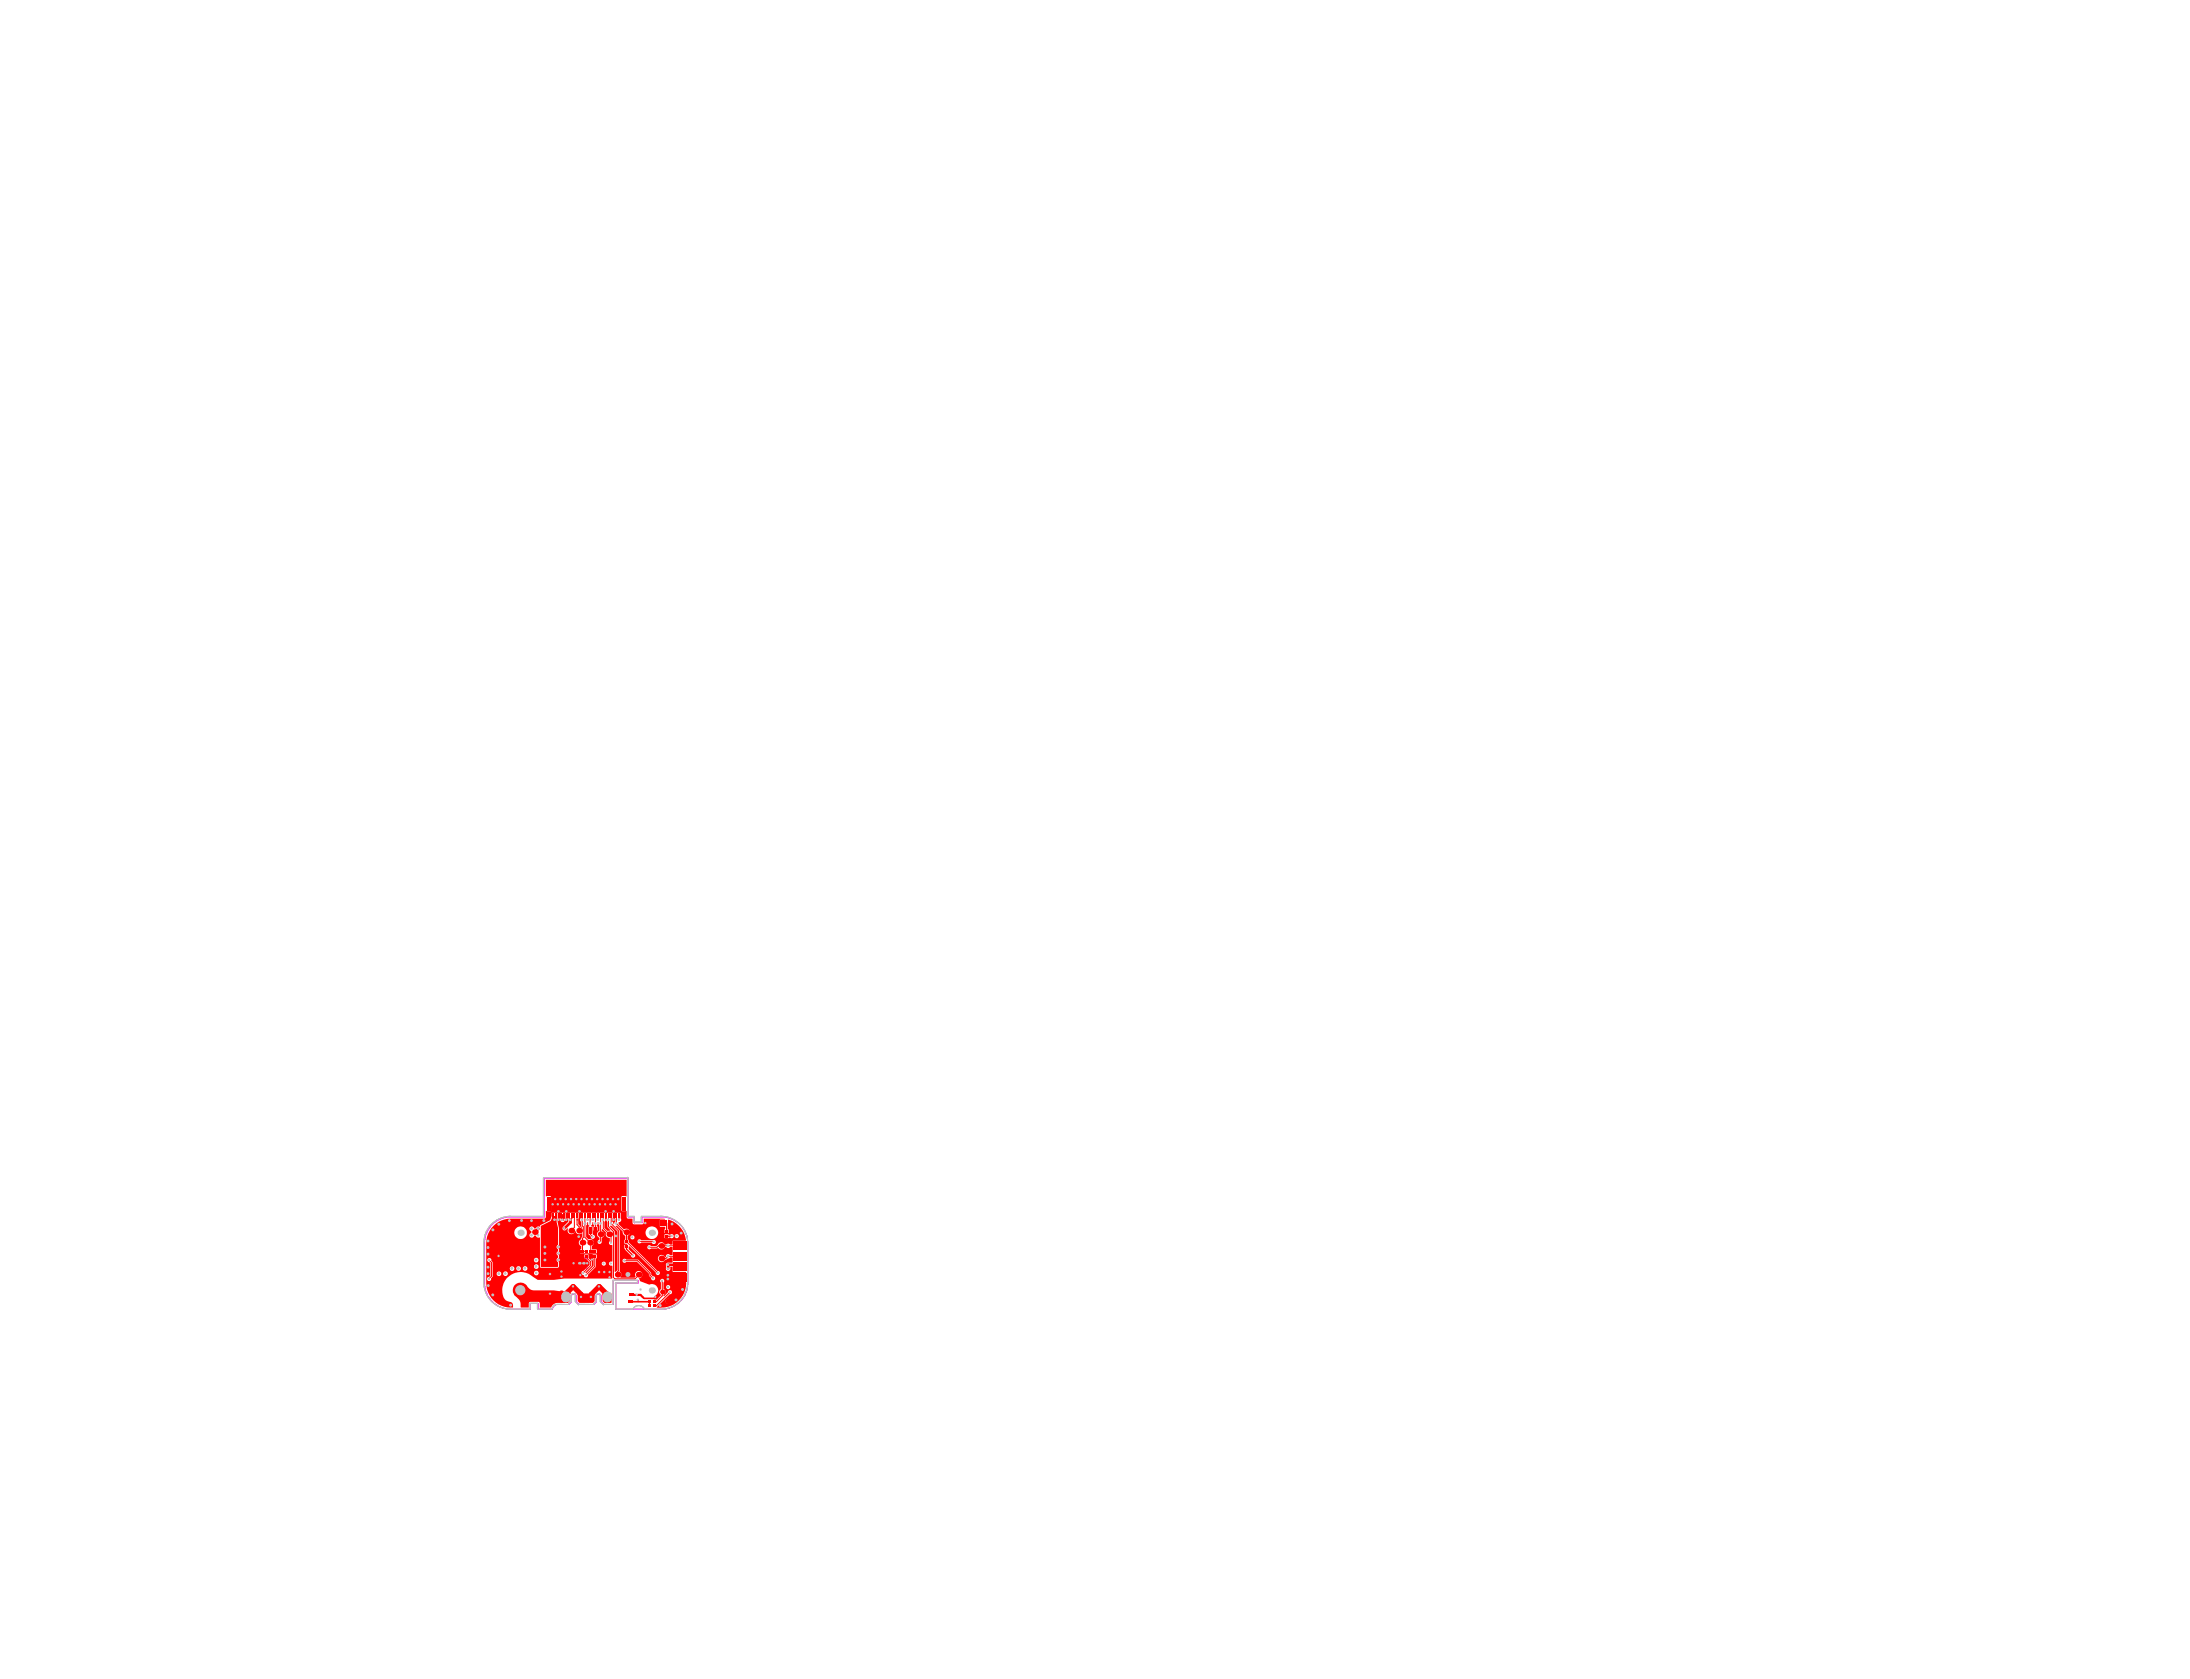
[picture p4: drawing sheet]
<svg xmlns="http://www.w3.org/2000/svg" width="269mm" height="206mm" viewBox="0 0 269 206" stroke-linecap="round" stroke-linejoin="round" font-family="sans-serif">
<path d="M60.3 150.2a3.4 3.4 0 0 1 2.3-1l4.1 .1v-4.8h10.4v4.8h.7v.7h.9v-.7l2.4-.1a3.3 3.3 0 0 1 3.3 3.3v4.9a3.2 3.2 0 0 1-3.3 3.2h-2a.82 .82 0 0 0-1.4 0h-2.1v-3.1l2.6-.1v-.3h-2.9l-.1 3h-1.2l-.3-.4v-.7a.26 .26 0 0 0-.3-.3 .26 .26 0 0 0-.2 .3v.7l-.4 .4h-1.8l-.4-.4v-.7a.26 .26 0 0 0-.2-.3 .26 .26 0 0 0-.3 .3v.7l-.3 .4h-1.4a.72 .72 0 0 0-.6 .5h-1.8v-.7h-.9l-.1 .7h-2.4a3.2 3.2 0 0 1-3.2-3.2v-4.9a3.2 3.2 0 0 1 .9-2.3z" fill="none" stroke="#c0c0c0" stroke-width=".12"/>
<g fill="none" stroke="#f0f" stroke-width=".12">
<path d="M60.6 153.5h1.3v1.3h-1.3zM62.6 152.9h2.1v2h-2.1zM62.7 149.3a3.2 3.2 0 0 0-3.2 3.2v4.9a3.2 3.2 0 0 0 3.2 3.2h2.4v-.7h1v.7h1.7a.64 .64 0 0 1 .7-.5h1.3l.3-.4M62.7 149.3h4.1v-4.7h10.3v4.7h.8v.7h.9v-.7h2.4M70.1 159v.7M70.4 158.7l-.2 .2-.1 .1M70.4 158.7l.3 .2v.1M70.4 158.7l-.2 .1-.1 .2M70.4 158.7a.28 .28 0 0 1 .3 .3M70.7 154.3h1.3v1.4h-1.3zM70.7 159v.7l.3 .4h1.9l.3-.4M73.2 159v.7"/>
<path d="M73.5 158.7l.1 .1 .2 .2M73.5 158.7l-.2 .1-.1 .2M73.5 158.7a.28 .28 0 0 1 .3 .3M81.2 149.3a3.2 3.2 0 0 1 3.2 3.2v4.9a3.2 3.2 0 0 1-3.2 3.3l-5.6-.1v-3.2h2.7v-.3h-3v3h-1.2l-.3-.4v-.7"/>
<circle cx="61.4" cy="154.3" r=".26"/>
<circle cx="71.2" cy="154.8" r=".26"/>
</g>
<g fill="#f00">
<path d="M74.9 150.4h.2l.7 .7v4.7l-.3 .3h-.1v-5z"/>
<path d="M73.9 158.7h1.2l-.1 1.2h-.8l-.2-.2z"/>
<path d="M63.1 157.8a.98 .98 0 0 1 1.7 .1 .95 .95 0 0 0 .7 .4h2.5l2 .3-.1 .4v.7l-.2 .2h-1.2a.85 .85 0 0 0-.8 .5h-1.4l-.1-.5-.1-.2-1.1 .1-.1 .1v.5h-.9a1.49 1.49 0 0 0-.9-1.5 1.05 1.05 0 0 1 0-1.1z"/>
<path d="M70.9 158.7h2.1v1l-.2 .2h-1.7l-.2-.2z"/>
<path d="M66.4 150.4l1.2-.6 .3-.6h.4v.8l.2 .7v2a.28 .28 0 0 0-.2 .3 .28 .28 0 0 0 .2 .3v.2a.28 .28 0 0 0-.2 .3 .28 .28 0 0 0 .2 .3v.2a.28 .28 0 0 0-.2 .3 .28 .28 0 0 0 .2 .3v.6h-2.1z"/>
<path d="M60.6 150.4a3 3 0 0 1 2.1-.9h4.1h.1l.1-.9h.5l.1-.1v-1.6l-.1-.1h-.5v-2h9.9v2h-.6v1.7l.1 .1h.5v.8l.2 .1h.5l.1 .7h1.2l.1-.7 2.6 .1v.1h-.6v.8h.7l-.1 .8h.5l-.1-1.6a2.47 2.47 0 0 1 1.8 1.3l.3 .8 .1 .4h-1.6v.5h-.4l-.2-.1-.2 .1h-.2a.47 .47 0 0 0-.5-.3 .47 .47 0 0 0-.4 .4l-.1 .1h-.7a.25 .25 0 0 0-.4 0 .25 .25 0 0 0 0 .3 .25 .25 0 0 0 .4 0l.9-.1a.45 .45 0 0 0 .8-.1l.4 .1 .2-.1h.4v1h-.4a.27 .27 0 0 0-.3-.1 .27 .27 0 0 0-.2 .3l-.1 .1a.45 .45 0 0 0-.7-.2 .45 .45 0 0 0 0 .7 .45 .45 0 0 0 .7-.2l.2-.1 .4-.2h.4v.6h-.6l-.2 .1-.1 .6a.28 .28 0 0 0 .3 .4 .28 .28 0 0 0 .3-.4v-.2h.3v.7h1.6v1.3a2.98 2.98 0 0 1-2.2 2.9l-.8 .2h-.5l-.1-.1 1.6-1.6a.26 .26 0 0 0 .3-.3 .26 .26 0 0 0-.3-.2 .26 .26 0 0 0-.2 .3l-.5 .5-.1-.2a.38 .38 0 0 0 .3-.4 .38 .38 0 0 0-.3-.3l.1-.8a.26 .26 0 0 0 0-.4 .26 .26 0 0 0-.4 0 .26 .26 0 0 0 0 .4v.8l-.1 .1a.37 .37 0 0 0 .1 .6l-.5 .6-.3-.1v-.3a.77 .77 0 0 0 .4-1.1 .77 .77 0 0 0-1-.4l-1.2-.4-.1-.3a.44 .44 0 0 0 .4-.6 .44 .44 0 0 0-.6-.3 .44 .44 0 0 0-.2 .6l-.1 .2h-1.7v-.1l.1-.2v-.2l-.3-.3 .1-4.9-.6-.6 .1-.1h.1l.7 .7 .1 .3 .3 .2-.2 1 .4 .1v.1h-.4v.4l.9 .9a.25 .25 0 0 0 .2 .2 .25 .25 0 0 0 .3-.2 .25 .25 0 0 0-.3-.3l-.6-.5 .1-.4 3.3 3.3a.25 .25 0 0 0 .3 .3 .25 .25 0 0 0 .2-.3 .25 .25 0 0 0-.3-.2l-3.5-3.6v-.3h-.2v-.5a.45 .45 0 0 0 .3-.6 .45 .45 0 0 0-.7-.1l-.7-.7v-.2a.33 .33 0 0 0 .3-.5v-.7h-.7v1.1l-.2 .3-.1-.3v-1.1h-.7v.7l-.1 .2 .2 .2v.7l.3 .3v.1l-.3 .1-.4-.4v-.8l.1-.2v-.2v-.7h-3v.7l-.1 .2 .1 .2 .1 .8-.4-.5v-1.4h-1.3v.7l.1 .4-.7 .6a.25 .25 0 0 0 0 .4 .25 .25 0 0 0 .4 0l.2-.2 .1 .1a.45 .45 0 0 0 .2 .6 .45 .45 0 0 0 .6-.3h.1a.46 .46 0 0 0 .7 .2l.1 .1v.4l-.1 .3a.43 .43 0 0 0-.4 .4 .43 .43 0 0 0 .4 .4v.4h-.2v.5h2.1v-.5h-.6v-.4l.1-.1a.45 .45 0 0 0 0-.6 .45 .45 0 0 0-.6-.1l-.3-.3v-1.4l.2-.2v-.2h.1v.3l.2 .1-.2 .1v1h.2l.1 .3a.25 .25 0 0 0 .2 .2 .25 .25 0 0 0 .3-.2 .25 .25 0 0 0-.2-.3l-.1-1h-.2l.2-.3v-.2h.1v.2l.2 .2v.1h-.1v.5h.5v-.5h-.1v-.1v-.4h.1l.2 .4v.6a.44 .44 0 0 0-.3 .5 .44 .44 0 0 0 .3 .4v.2h-.1a.26 .26 0 0 0-.1 .4 .26 .26 0 0 0 .3 .1 .26 .26 0 0 0 .1-.3h.1a.61 .61 0 0 1 .2-.6l.1-.4-.3-.3v-.2h.1l.4 .5a.49 .49 0 0 0 .5 .7l-.1 .6 .1 .2h.3v2h-.1a.26 .26 0 0 0-.4 .2 .26 .26 0 0 0 .4 .3h.1l-.1 1.6h-5.8l-1.3 .1h-2l-.6-.3a2.23 2.23 0 0 0-2.9-.1 2.23 2.23 0 0 0-.4 2.9l.6 .3a.54 .54 0 0 1 .3 .6 3 3 0 0 1-3.3-3v-5.3a2.95 2.95 0 0 1 .9-1.7zM68.7 148.8v.8a.42 .42 0 0 0 .5 .3l.2-.4v-.7zM65.1 150.6l-.1 .2 .1 .2a.2 .2 0 0 1 .1 .2 .2 .2 0 0 1-.1 .2 .29 .29 0 0 0 0 .4 .29 .29 0 0 0 .5-.2h.2a.38 .38 0 0 0 .5 .3v3.6l2.2 .1 .1-.2v-.6a.24 .24 0 0 1-.2-.2 .24 .24 0 0 1 .2-.3v-.3a.24 .24 0 0 1-.2-.2 .24 .24 0 0 1 .2-.3v-.2a.28 .28 0 0 1-.2-.3 .28 .28 0 0 1 .2-.3v-2l-.2-1 .1-.9h-.8v.4l-.2 .5-1.2 .6-.1 .2h-.2a.31 .31 0 0 1-.3 .2 .31 .31 0 0 1-.3-.2zM81.6 151.4v.5h.7a.25 .25 0 0 0 .3 0 .25 .25 0 0 0 0-.4 .25 .25 0 0 0-.3 0zM82.8 151.7a.25 .25 0 0 0 .5 0 .25 .25 0 0 0-.5 0zM79.2 151.3a.8 .8 0 0 0 1.6 0 .8 .8 0 0 0-1.6 0zM63.1 151.3a.8 .8 0 0 0 1.6 0 .8 .8 0 0 0-1.6 0zM77.4 151.8a.26 .26 0 0 0 .5 0 .26 .26 0 0 0-.5 0zM78.3 152.1a.25 .25 0 0 0 0 .4 .25 .25 0 0 0 .4 0h1.3a.25 .25 0 0 0 .3 .1 .25 .25 0 0 0 .2-.3 .25 .25 0 0 0-.4-.1h-1.4l-.2-.1zM65.5 154.6a.3 .3 0 0 0 .6 0 .3 .3 0 0 0-.6 0zM73.9 155.1a.26 .26 0 0 0 .5 0 .26 .26 0 0 0-.5 0zM65.5 155.4a.3 .3 0 0 0 .6 0 .3 .3 0 0 0-.6 0zM64.2 155.7a.29 .29 0 0 0 .5 0 .29 .29 0 0 0-.5 0zM63.4 155.7a.29 .29 0 0 0 .5 0 .29 .29 0 0 0-.5 0zM62.6 155.7a.3 .3 0 0 0 .6 0 .3 .3 0 0 0-.6 0zM71.7 153.9v.5h.2l.5 .5v.3l-.8 .7a.28 .28 0 0 0-.2 .3 .28 .28 0 0 0 .3 .3 .26 .26 0 0 0 .3 .2 .26 .26 0 0 0 .2-.3l.9-1v-1h.2v-.5h-.6v.5h.2v.9l-.9 .9-.1-.1 .7-.8v-.5l-.4-.4v-.5zM65.5 156.2a.3 .3 0 0 0 .6 0 .3 .3 0 0 0-.6 0zM61.8 156.3a.29 .29 0 0 0 .5 0 .29 .29 0 0 0-.5 0zM61 156.3a.29 .29 0 0 0 .5 0 .29 .29 0 0 0-.5 0zM59.9 154.4l-.1 .3 .4 .3v1.5l-.2 .2a.25 .25 0 0 0-.2 .3 .25 .25 0 0 0 .3 .2 .25 .25 0 0 0 .2-.3l.2-.2v-1.8l-.2-.2v-.3h-.2zM76.5 154.5a.26 .26 0 0 0 0 .4 .26 .26 0 0 0 .4-.1h1.3l1.5 1.5v.2l.2 .3a.25 .25 0 0 0 .3 .3 .25 .25 0 0 0 .2-.3 .25 .25 0 0 0-.3-.2l-.2-.2v-.3l-1.6-1.5h-1.4l-.2-.1zM81.8 157.9a.26 .26 0 0 0 .5 0 .26 .26 0 0 0-.5 0z"/>
</g>
<g fill="none" stroke="#f00" stroke-width=".12">
<path d="M60.1 154.6l.2 .3v1.7l-.3 .3M70.5 149.2v1.4l-.4 .4M70.8 149.7h.1M70.8 149.2v1.1l.3 .2v.5M71.5 149.2v1.2l.1 .1-.1 3h.5M71.8 150.1h.1M71.8 149.2v2.6l.7 .8v.9h.5M72 154.2v.1l.5 .5v.5l-.9 .9M72.1 149.7h.1M72.1 149.2v.5M72.4 149.2v.9M72.5 150.7v.8l.3 .3"/>
<path d="M72.8 149.7h.1M72.8 149.2v.5M73 154.2v1.2l-1.1 1.1M73.1 149.2v1.5M73.1 150.1h.1M73.7 151.4h.1M73.7 149.2v3.1l-.1 .1M74.1 149.2v1.5l.9 1v.8M74.7 149.2v1.3l.6 .6v5.7l.2 .1h2.5l.4-.4M75 149.2v.9l.9 1v4.8l-.1 .1v.4M75.7 149.2v.9l1.2 1.3v1l3.9 3.8M76 149.2v.5"/>
<path d="M76.7 154.7h1.6l1.5 1.5v.3l.4 .4M78.5 152.3h1.7v.1M83.5 152.9h-2.7l-.2 .1h-.9M83.5 154.2h-1.5l-.3 .2h-.5"/>
</g>
<path d="M66.1 150.8h.1M66.1 150.8l-.5 .4M68.9 149.1v.3M69.1 149.2v.5M69.2 149.4l-.1 .2-.2-.1M69.2 149.1v.3M70 149.7v.3l-.7 .7M83.2 155.2h-1.2v.5" fill="none" stroke="#f00" stroke-width=".33"/>
<path d="M67.9 149.2v.3l.2 .2 .1-.2v-.3M68.6 148.7v1M69.5 148.7v1M69.9 149.2v.3l.1 .2 .2-.2v-.3M71.2 148.7v.5M73.4 149.2v.5M74.4 148.7v.5M75.3 148.7v1M81.3 157.2v1.8l-.7 .7h-.3M82.2 158.6l-1.6 1.6h-.3M83.2 155.2l.3 .2" fill="none" stroke="#f00" stroke-width=".13"/>
<path d="M70 149.7h.1M76.9 153v.3l.8 .8M77.5 159.7h.1M79.2 150.1h.8M79.7 159.7v.5M81.8 150.1v1M82 157h1.5M82 156.5h1.5M82.5 151.7h-.7" fill="none" stroke="#f00" stroke-width=".16"/>
<path d="M77.5 159.7h2.2M78.3 159.5v.2M80.5 159.2l-.2 .1h-1.3l-.1-.1" fill="none" stroke="#f00" stroke-width=".2"/>
<path d="M68.9 158.6v.9M69.4 159.1v-.3l1-.9 .9 .9v.4M74.5 159.1v-.3l-1-.9-.9 .9v.4" fill="none" stroke="#f00" stroke-width=".64"/>
<path d="M77.5 158.9h1.1l.3 .3" fill="none" stroke="#f00" stroke-width=".26"/>
<g fill="#f00">
<path d="M67.2 146.9h.3v1.6h-.3z" fill-rule="evenodd"/>
<path d="M76.4 146.9h.4v1.6h-.4z" fill-rule="evenodd"/>
</g>
<circle cx="63.9" cy="158.3" r=".7" fill="none" stroke="#f00" stroke-width=".33"/>
<g fill="#c0c0c0">
<circle cx="61.2" cy="154.1" r=".14"/>
<circle cx="75.9" cy="147.1" r=".15"/>
<circle cx="75.6" cy="147.8" r=".15"/>
<circle cx="75.2" cy="147.1" r=".14"/>
<circle cx="74.9" cy="147.8" r=".15"/>
<circle cx="74.6" cy="147.1" r=".15"/>
<circle cx="74.3" cy="147.8" r=".14"/>
<circle cx="74" cy="147.1" r=".15"/>
<circle cx="73.6" cy="147.8" r=".15"/>
<circle cx="73.3" cy="147.1" r=".14"/>
<circle cx="73" cy="147.8" r=".15"/>
<circle cx="72.7" cy="147.1" r=".15"/>
<circle cx="72.3" cy="147.8" r=".14"/>
<circle cx="72" cy="147.1" r=".15"/>
<circle cx="71.7" cy="147.8" r=".15"/>
<circle cx="71.4" cy="147.1" r=".14"/>
<circle cx="71.1" cy="147.8" r=".15"/>
<circle cx="70.7" cy="147.1" r=".15"/>
<circle cx="70.4" cy="147.8" r=".15"/>
<circle cx="70.1" cy="147.1" r=".14"/>
<circle cx="69.8" cy="147.8" r=".15"/>
<circle cx="69.4" cy="147.1" r=".15"/>
<circle cx="69.1" cy="147.8" r=".14"/>
<circle cx="68.8" cy="147.1" r=".15"/>
<circle cx="68.5" cy="147.8" r=".15"/>
<circle cx="68.1" cy="147.1" r=".14"/>
<circle cx="67.8" cy="147.8" r=".15"/>
<circle cx="70.4" cy="155" r=".15"/>
<circle cx="68.9" cy="156" r=".15"/>
<circle cx="81" cy="160.2" r=".18"/>
<circle cx="83" cy="159.5" r=".18"/>
<circle cx="83.8" cy="158.2" r=".18"/>
<circle cx="83.6" cy="151.3" r=".18"/>
<circle cx="82.5" cy="150.2" r=".18"/>
<circle cx="62.7" cy="160.2" r=".18"/>
<circle cx="66.8" cy="149.8" r=".18"/>
<circle cx="65.2" cy="149.8" r=".18"/>
<circle cx="60.5" cy="158.9" r=".18"/>
<circle cx="59.9" cy="157.8" r=".18"/>
<circle cx="71.2" cy="156.5" r=".14"/>
<circle cx="68.9" cy="156.6" r=".14"/>
<circle cx="72.7" cy="154.6" r=".14"/>
<circle cx="66.9" cy="153" r=".18"/>
<circle cx="66.9" cy="154.6" r=".18"/>
<circle cx="72.7" cy="151.7" r=".15"/>
<circle cx="73.6" cy="152.4" r=".14"/>
<circle cx="70.3" cy="157.9" r=".14"/>
<circle cx="73.5" cy="157.8" r=".15"/>
<circle cx="71.3" cy="159.1" r=".14"/>
<circle cx="67.5" cy="156.3" r=".15"/>
<circle cx="72.5" cy="159.1" r=".15"/>
<circle cx="82.2" cy="158.5" r=".14"/>
<circle cx="82" cy="157.9" r=".15"/>
<circle cx="83" cy="151.7" r=".15"/>
<circle cx="82.4" cy="151.7" r=".14"/>
<circle cx="79.2" cy="150.1" r=".15"/>
<circle cx="61.2" cy="156.3" r=".18"/>
<circle cx="80.2" cy="152.4" r=".14"/>
<circle cx="79.7" cy="153" r=".15"/>
<circle cx="81.3" cy="157.2" r=".15"/>
<circle cx="65.8" cy="156.2" r=".18"/>
<circle cx="65.8" cy="154.6" r=".18"/>
<circle cx="65.8" cy="155.4" r=".18"/>
<circle cx="66" cy="150.8" r=".18"/>
<circle cx="66" cy="151.6" r=".17"/>
<circle cx="77.6" cy="151.8" r=".14"/>
<circle cx="77.7" cy="154.1" r=".15"/>
<circle cx="75.8" cy="156.4" r=".31"/>
<circle cx="78.4" cy="156.4" r=".3"/>
<circle cx="77.1" cy="156.4" r=".3"/>
<circle cx="75" cy="152.5" r=".14"/>
<circle cx="75.6" cy="151.7" r=".16"/>
<circle cx="59.9" cy="152.3" r=".18"/>
<circle cx="59.9" cy="153.9" r=".18"/>
<circle cx="59.9" cy="153.1" r=".18"/>
<circle cx="75.6" cy="150.1" r=".16"/>
<circle cx="76" cy="149.7" r=".16"/>
<circle cx="80.7" cy="156.2" r=".15"/>
<circle cx="82" cy="152.9" r=".16"/>
<circle cx="82" cy="157" r=".16"/>
<circle cx="82" cy="155.7" r=".16"/>
<circle cx="82" cy="154.1" r=".16"/>
<circle cx="75" cy="155" r=".15"/>
<circle cx="63.9" cy="158.3" r=".63"/>
<circle cx="74.8" cy="156.7" r=".14"/>
<circle cx="66.9" cy="153.8" r=".18"/>
<circle cx="74.8" cy="156.1" r=".14"/>
<circle cx="74.2" cy="156.1" r=".15"/>
<circle cx="75.3" cy="148.6" r=".16"/>
<circle cx="68.5" cy="148.6" r=".16"/>
<circle cx="69.5" cy="148.6" r=".16"/>
<circle cx="74.3" cy="148.6" r=".16"/>
<circle cx="75.3" cy="149.7" r=".16"/>
<circle cx="75" cy="150.1" r=".16"/>
<circle cx="74.7" cy="149.7" r=".17"/>
<circle cx="71.1" cy="148.6" r=".16"/>
<circle cx="82" cy="155.2" r=".16"/>
<circle cx="82" cy="156.5" r=".16"/>
<circle cx="67.5" cy="158.7" r=".14"/>
<circle cx="68.6" cy="154.6" r=".18"/>
<circle cx="68.6" cy="153" r=".18"/>
<circle cx="68.6" cy="153.8" r=".18"/>
<circle cx="65.2" cy="151.6" r=".17"/>
<circle cx="65.2" cy="150.8" r=".18"/>
<circle cx="64.4" cy="155.6" r=".18"/>
<circle cx="62.8" cy="155.6" r=".18"/>
<circle cx="63.6" cy="155.6" r=".18"/>
<circle cx="62" cy="156.3" r=".17"/>
<circle cx="59.9" cy="155.5" r=".17"/>
<circle cx="59.9" cy="156.3" r=".18"/>
<circle cx="60" cy="154.6" r=".14"/>
<circle cx="60" cy="156.9" r=".14"/>
<circle cx="76.6" cy="154.7" r=".15"/>
<circle cx="78.5" cy="152.3" r=".14"/>
<circle cx="60.5" cy="150.9" r=".18"/>
<circle cx="61.4" cy="159.7" r=".18"/>
<circle cx="82" cy="159.7" r=".31"/>
<circle cx="68.1" cy="149.7" r=".16"/>
<circle cx="68.5" cy="149.7" r=".16"/>
<circle cx="69" cy="149.7" r=".16"/>
<circle cx="69.3" cy="150.7" r=".14"/>
<circle cx="73.7" cy="150.1" r=".16"/>
<circle cx="72.1" cy="149.7" r=".16"/>
<circle cx="71.4" cy="149.7" r=".16"/>
<circle cx="72.4" cy="150.1" r=".16"/>
<circle cx="72.7" cy="149.7" r=".16"/>
<circle cx="74" cy="149.7" r=".16"/>
<circle cx="73.4" cy="149.7" r=".16"/>
<circle cx="73.1" cy="150.1" r=".16"/>
<circle cx="69.5" cy="149.7" r=".16"/>
<circle cx="70" cy="149.7" r=".16"/>
<circle cx="71.8" cy="150.1" r=".16"/>
<circle cx="74.1" cy="155" r=".15"/>
<circle cx="73.5" cy="156.1" r=".15"/>
<circle cx="80.4" cy="159.1" r=".14"/>
<circle cx="80.1" cy="156.8" r=".15"/>
<circle cx="61.2" cy="150.2" r=".18"/>
<circle cx="62.5" cy="149.8" r=".18"/>
<circle cx="64" cy="149.8" r=".18"/>
<circle cx="78.1" cy="158.9" r=".15"/>
<circle cx="78.6" cy="158.2" r=".15"/>
<circle cx="78.3" cy="159.5" r=".15"/>
<circle cx="71.9" cy="156.5" r=".14"/>
<circle cx="71.6" cy="156.2" r=".15"/>
<circle cx="72.1" cy="155" r=".15"/>
<circle cx="71" cy="151.7" r=".17"/>
<circle cx="71.1" cy="155" r=".16"/>
<circle cx="71.6" cy="155" r=".16"/>
<circle cx="63.9" cy="151.3" r=".38"/>
<circle cx="69.4" cy="159.3" r=".48"/>
<circle cx="69.4" cy="159" r=".48"/>
<circle cx="74.5" cy="159" r=".48"/>
<circle cx="74.5" cy="159.3" r=".48"/>
<circle cx="80" cy="158.3" r=".38"/>
<circle cx="80" cy="151.3" r=".38"/>
</g>
<g fill="#c0c0c0">
<path d="M68.9 159l.5-.5 .5 .5v.3l-.5 .5-.5-.5z" fill-rule="evenodd"/>
<path d="M74 159l.5-.5 .5 .5v.3l-.5 .5-.5-.5z" fill-rule="evenodd"/>
</g>
<g fill="#f00">
<path d="M67.8 148.9h.2v.5h-.2z" fill-rule="evenodd"/>
<path d="M68.5 148.9h.2v.5h-.2z" fill-rule="evenodd"/>
<path d="M68.8 148.9h.2v.5h-.2z" fill-rule="evenodd"/>
<path d="M69.1 148.9h.2v.5h-.2z" fill-rule="evenodd"/>
<path d="M69.8 148.9h.2v.5h-.2z" fill-rule="evenodd"/>
<path d="M70.1 148.9h.2v.5h-.2z" fill-rule="evenodd"/>
<path d="M70.4 148.9h.2v.5h-.2z" fill-rule="evenodd"/>
<path d="M71.3 154h.4v.3h-.4z" fill-rule="evenodd"/>
<path d="M71.3 153.4h.4v.3h-.4z" fill-rule="evenodd"/>
<path d="M71 148.9h.3v.5h-.3z" fill-rule="evenodd"/>
<path d="M71.4 148.9h.2v.5h-.2z" fill-rule="evenodd"/>
<path d="M71.7 148.9h.2v.5h-.2z" fill-rule="evenodd"/>
<path d="M72.8 154h.4v.3h-.4z" fill-rule="evenodd"/>
<path d="M72.3 154h.4v.3h-.4z" fill-rule="evenodd"/>
<path d="M72.8 153.4h.4v.3h-.4z" fill-rule="evenodd"/>
<path d="M72.3 153.4h.4v.3h-.4z" fill-rule="evenodd"/>
<path d="M72.3 150.6h.3v.3h-.3z" fill-rule="evenodd"/>
<path d="M73 150.6h.3v.3h-.3z" fill-rule="evenodd"/>
<path d="M72.3 148.9h.2v.5h-.2z" fill-rule="evenodd"/>
<path d="M72.6 148.9h.3v.5h-.3z" fill-rule="evenodd"/>
<path d="M73 148.9h.2v.5h-.2z" fill-rule="evenodd"/>
<path d="M73.6 148.9h.2v.5h-.2z" fill-rule="evenodd"/>
<path d="M73.9 148.9h.3v.5h-.3z" fill-rule="evenodd"/>
<path d="M74.3 148.9h.2v.5h-.2z" fill-rule="evenodd"/>
<path d="M74.9 148.9h.2v.5h-.2z" fill-rule="evenodd"/>
<path d="M75.3 148.9h.2v.5h-.2z" fill-rule="evenodd"/>
<path d="M75.5 148.9h.3v.5h-.3z" fill-rule="evenodd"/>
<path d="M76.7 152.8h.4v.3h-.4z" fill-rule="evenodd"/>
<path d="M76.7 152.2h.4v.3h-.4z" fill-rule="evenodd"/>
<path d="M80.2 159.6h.3v.3h-.3z" fill-rule="evenodd"/>
<path d="M81.7 151.5h.3v.3h-.3z" fill-rule="evenodd"/>
<path d="M81.7 150.9h.3v.3h-.3z" fill-rule="evenodd"/>
<path d="M73 151h.3v.4h-.3z" fill-rule="evenodd"/>
<path d="M72.3 151h.3v.4h-.3z" fill-rule="evenodd"/>
<path d="M80.2 160.1h.3v.3h-.3z" fill-rule="evenodd"/>
<path d="M69.3 154h.8v1h-.8z" fill-rule="evenodd"/>
<path d="M71.8 154h.4v.3h-.4z" fill-rule="evenodd"/>
<path d="M71.8 153.4h.4v.3h-.4z" fill-rule="evenodd"/>
<path d="M69.3 152.6h.8v1.1h-.8z" fill-rule="evenodd"/>
<path d="M68.1 148.9h.2v.5h-.2z" fill-rule="evenodd"/>
<path d="M69.4 148.9h.3v.5h-.3z" fill-rule="evenodd"/>
<path d="M70.7 148.9h.2v.5h-.2z" fill-rule="evenodd"/>
<path d="M72 148.9h.2v.5h-.2z" fill-rule="evenodd"/>
<path d="M77.2 159.6h.5v.2h-.5z" fill-rule="evenodd"/>
<path d="M77.2 158.8h.5v.2h-.5z" fill-rule="evenodd"/>
<path d="M73.3 148.9h.2v.5h-.2z" fill-rule="evenodd"/>
<path d="M74.6 148.9h.2v.5h-.2z" fill-rule="evenodd"/>
<path d="M75.9 148.9h.2v.5h-.2z" fill-rule="evenodd"/>
<path d="M79.6 159.6h.3v.3h-.3z" fill-rule="evenodd"/>
<path d="M79.6 160.1h.3v.3h-.3z" fill-rule="evenodd"/>
<path d="M79.6 149.7h.8v.7h-.8z" fill-rule="evenodd"/>
<path d="M81.1 149.7h.8v.7h-.8z" fill-rule="evenodd"/>
<path d="M67.3 154h.9v1h-.9z" fill-rule="evenodd"/>
<path d="M67.3 152.6h.9v1.1h-.9z" fill-rule="evenodd"/>
<path d="M82.7 152.3h1.6v1.1h-1.6z" fill-rule="evenodd"/>
<path d="M82.7 153.6h1.6v1.1h-1.6z" fill-rule="evenodd"/>
<path d="M82.7 154.9h1.6v1.1h-1.6z" fill-rule="evenodd"/>
<path d="M82.7 156.2h1.6v1h-1.6z" fill-rule="evenodd"/>
</g>
<g fill="#f00">
<circle cx="82" cy="159.7" r=".35"/>
<circle cx="70.1" cy="151" r=".35"/>
<circle cx="71.5" cy="152.5" r=".35"/>
<circle cx="72.4" cy="152.5" r=".35"/>
<circle cx="61.4" cy="159.7" r=".35"/>
<circle cx="67" cy="152.2" r=".35"/>
<circle cx="81.3" cy="158.5" r=".29"/>
<circle cx="81.2" cy="154.4" r=".35"/>
<circle cx="65.7" cy="151.2" r=".35"/>
<circle cx="71.1" cy="151" r=".35"/>
<circle cx="75.8" cy="156.4" r=".35"/>
<circle cx="73.7" cy="151.4" r=".35"/>
<circle cx="74.8" cy="151.4" r=".35"/>
<circle cx="76.9" cy="151.2" r=".35"/>
<circle cx="81.2" cy="152.9" r=".35"/>
<circle cx="78.4" cy="156.4" r=".35"/>
</g>
<path d="M60.3 150.2a3.4 3.4 0 0 1 2.3-1l4.1 .1v-4.8h10.4v4.8h.7v.7h.9v-.7l2.4-.1a3.3 3.3 0 0 1 3.3 3.3v4.9a3.2 3.2 0 0 1-3.3 3.2h-2a.82 .82 0 0 0-1.4 0h-2.1v-3.1l2.6-.1v-.3h-2.9l-.1 3h-1.2l-.3-.4v-.7a.26 .26 0 0 0-.3-.3 .26 .26 0 0 0-.2 .3v.7l-.4 .4h-1.8l-.4-.4v-.7a.26 .26 0 0 0-.2-.3 .26 .26 0 0 0-.3 .3v.7l-.3 .4h-1.4a.72 .72 0 0 0-.6 .5h-1.8v-.7h-.9l-.1 .7h-2.4a3.2 3.2 0 0 1-3.2-3.2v-4.9a3.2 3.2 0 0 1 .9-2.3z" fill="none" stroke="#c0c0c0" stroke-width=".12"/>
</svg>
